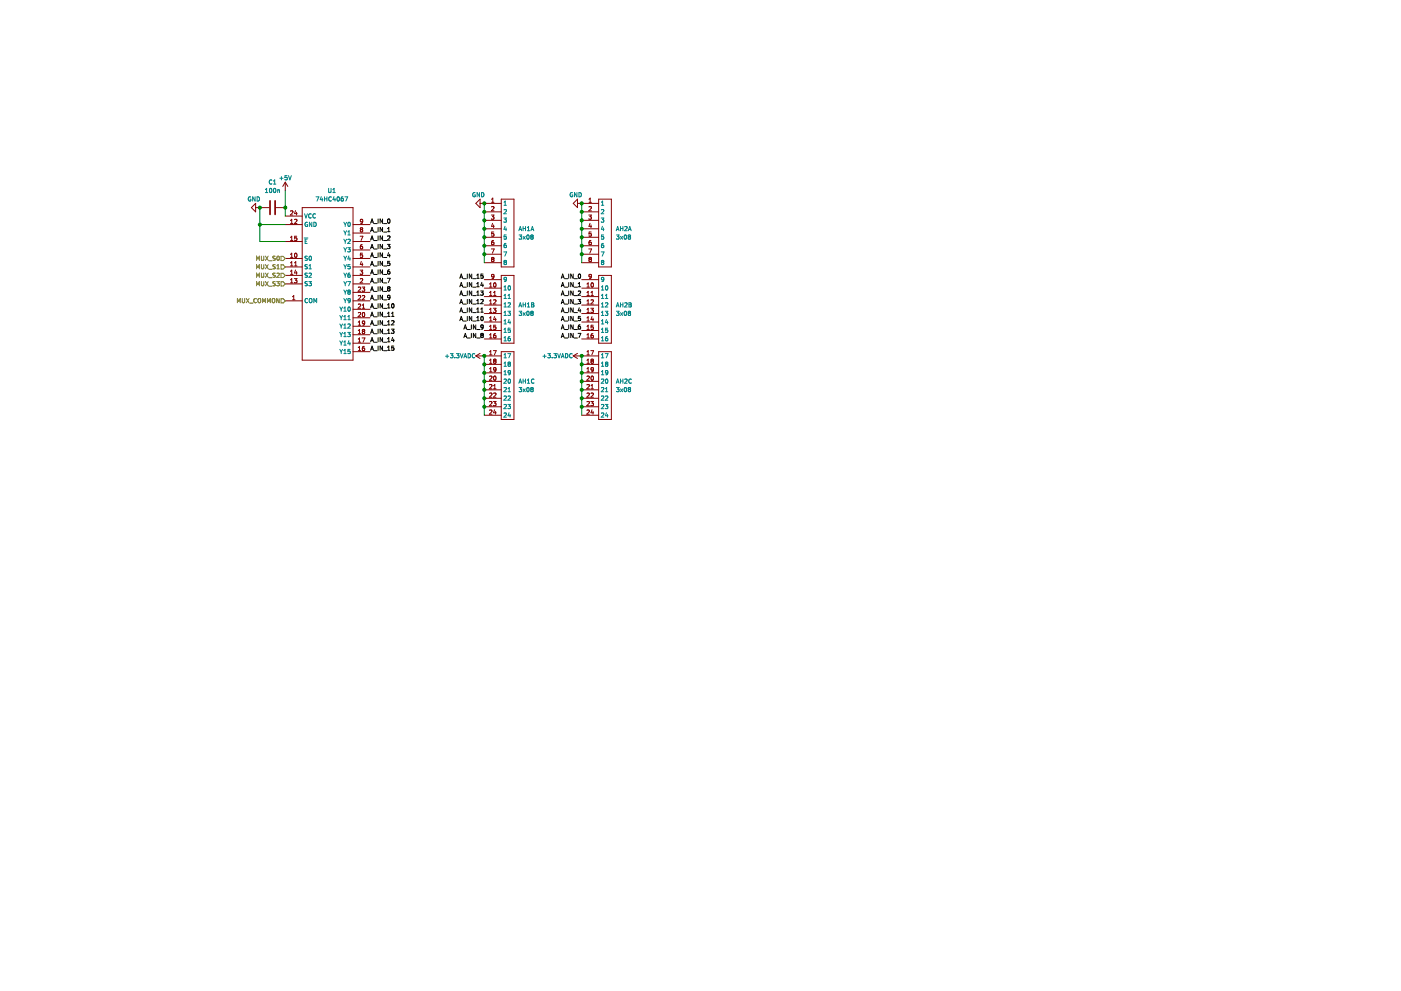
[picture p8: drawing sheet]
<svg xmlns="http://www.w3.org/2000/svg" width="420mm" height="297mm" viewBox="0 0 420 297" stroke-linecap="round" stroke-linejoin="round" font-family="sans-serif">
<path d="M.5 0h419.7v297h-419.7z" fill-rule="evenodd" fill="#fff" stroke="#fff" stroke-width=".3"/>
<g fill="none" stroke="#840000" stroke-width=".3">
<path d="M85.6 54.6l-.8 1.3M85.6 54.6v2.6M85.6 54.6l.7 1.3M147.4 59.7l.4-.3v1.2M150.3 59.7h3.8v20.3h-3.8zM176.6 59.7l.4-.3v1.2M179.5 59.7h3.8v20.3h-3.8zM76.7 62.2h4M76.7 61v2.5l-1.3-1.3zM82.8 62.2h2.8M85.6 77.5h5M85.6 67.3h5"/>
<path d="M85.6 72.4h5M85.6 64.8h5M87.1 63.3l.5-.1 .3 .4-.8 .9h.8M87.1 77.2h.8M87.1 66.1l.4-.4v1.3M87.1 71.2l.4-.4v1.3M87.1 76.3l.4-.4v1.3M87.1 78.8l.4-.4v1.3M87.1 79.7h.8M87.1 67h.8M87.1 72.1h.8M88.3 65.8l.5-.1 .3 .4-.8 .9h.8"/>
<path d="M88.3 79.7h.8M88.3 78.8l.4-.4v1.3M88.5 76l.1-.1a.62 .62 0 0 1 .5 .6 .62 .62 0 0 1-.6 .6l-.2-.4zM88.6 63.1l-.3 .9h.8M88.9 63.6v.9M89 70.8h-.6l-.1 .6h.6l.1 .6h-.7M90.6 62.2h15.3v45.8h-15.3zM105.9 77.5h5.1M105.9 67.3h5.1M105.9 72.4h5.1M105.9 74.9h5.1M105.9 69.9h5.1"/>
<path d="M108 70.8h.8l-.5 1.3M108.3 68.8l-.2-.2 .2-.3 .5 .2-.3 .3M108.3 68.8l-.2 .3 .2 .4 .5-.2-.3-.5M108.3 68.8h.2M108.4 78.4l-.3 .9h.7M108.7 78.9v.8M108.7 73.3l-.6 .3v.8l.2 .2 .4-.1v-.6l-.4-.1-.2 .3M108.7 75.9h-.6v.6l.6-.1v.6h-.6M108.8 66.3l-.3 .2h-.3l-.1-.7 .4-.1 .3 .3-.1 .7-.5 .3M142.7 61l1.3-1.3v2.5zM144 61h6.3M145.2 63.5h5.1"/>
<path d="M145.2 66h5.1M145.2 68.6h5.1M145.2 71.1h5.1M145.2 73.7h5.1M145.2 76.2h5.1M145.2 78.7h5.1M147.4 64.5h.7l-.4 .4 .4 .2v.5h-.7M147.4 74.6h.8l-.5 1.3M147.4 62l.5-.1 .2 .4-.7 .9h.7M147.4 60.6h.7M147.7 77.7l-.3-.2 .3-.3 .4 .2-.2 .3M147.7 77.7l-.3 .2 .3 .5 .4-.2-.2-.5"/>
<path d="M147.7 77.7h.2M147.7 66.9l-.3 .9h.8M148 72.1l-.5 .3-.1 .7 .3 .2 .4-.1-.1-.6h-.3l-.3 .2M148 67.4v.9M148.1 69.5h-.6l-.1 .6h.6l.1 .6h-.7M171.9 61l1.3-1.3v2.5zM173.2 61h6.3M174.5 63.5h5M174.5 66h5M174.5 68.6h5M174.5 71.1h5M174.5 73.7h5"/>
<path d="M174.5 76.2h5M174.5 78.7h5M176.6 64.5h.8l-.5 .4 .4 .2v.5h-.7M176.6 74.6h.8l-.5 1.3M176.6 62l.5-.1 .3 .4-.8 .9h.8M176.6 60.6h.8M176.9 77.7l-.3-.2 .3-.3 .5 .2-.3 .3M176.9 77.7h.2M176.9 77.7l-.3 .2 .3 .5 .5-.2-.3-.5M176.9 66.9l-.3 .9h.8M177.2 67.4v.9M177.2 72.1l-.5 .3-.1 .7 .3 .2 .4-.1-.1-.6h-.3l-.3 .2"/>
<path d="M177.3 69.5h-.6l-.1 .6h.6l.1 .6h-.7M85.6 90.2h5M85.6 80h5M85.6 85.1h5M85.6 82.6h5M87.1 81.3l.4-.3v1.2M87.1 83.9l.4-.4v1.3M87.1 84.8h.8M87.1 82.2h.8M87.7 89.9h.8M87.7 89l.4-.4v1.3M88.3 83.5h.8l-.5 .5 .4 .1v.6h-.7"/>
<path d="M88.6 80.9l-.3 .9h.8M88.9 81.4v.8M105.9 90.2h5.1M105.9 80h5.1M105.9 85.1h5.1M105.9 82.6h5.1M105.9 97.8h5.1M105.9 95.3h5.1M105.9 92.7h5.1M105.9 87.6h5.1M107.4 86.2l.5-.2 .3 .4-.8 .9h.8M107.4 88.7l.5-.1 .3 .4-.8 .9h.8"/>
<path d="M107.4 96.6l.4-.4v1.3M107.4 99.1l.4-.4v1.3M107.4 97.5h.8M107.4 93.8l.5-.1 .3 .3-.8 .9h.8M107.4 91.2l.5-.1 .3 .4-.8 .9h.8M108 81h.8l-.4 .5 .3 .1v.5h-.7M108.1 83.6l.4-.1 .3 .4-.8 .9h.8M108.6 86h.8l-.4 .5 .3 .2v.5h-.7M108.7 88.7l.4-.1 .3 .4-.8 .9h.8M108.7 92.4h.7M108.7 91.5l.3-.4v1.3M108.8 93.8l.2-.1a.62 .62 0 0 1 .4 .6 .62 .62 0 0 1-.6 .6l-.1-.4z"/>
<path d="M108.9 99.3l-.2-.2 .2-.4 .5 .3-.3 .3M108.9 99.3l-.2 .2 .2 .5 .5-.2-.3-.5M108.9 99.3h.2M109.1 97.4l-.3 .1M109.2 97.4h-.1M109.4 96.8l-.3 .2-.3-.1-.1-.6 .4-.1 .3 .3-.2 .9M145.2 86.4h5.1M145.2 88.9h5.1M145.2 91.4h5.1M145.2 94h5.1M145.2 96.5h5.1M145.2 99.1h5.1"/>
<path d="M145.2 83.8h5.1M146.8 98.7h.7M146.8 96.2h.7M146.8 93.7h.7M146.8 91.1h.7M146.8 88.6h.7M146.8 86h.7M146.8 85.1l.4-.3v1.2M146.8 87.7l.4-.4v1.3M146.8 90.2l.4-.3v1.2M146.8 92.8l.4-.4v1.3M146.8 95.3l.4-.4v1.3"/>
<path d="M146.8 97.8l.4-.3v1.2M148 92.4h.8l-.5 .5 .4 .1v.5h-.7M148 90l.5-.1 .3 .3-.8 .9h.8M148 88.6h.8M148 87.7l.4-.4v1.3M148.1 84.9l.1-.1a.55 .55 0 0 1 .6 .6 .55 .55 0 0 1-.7 .5zM148.1 82.8l-.2 .2h-.4v-.6l.4-.2 .2 .3v.7l-.6 .3M148.3 94.9l-.3 .9h.8M148.6 84.8v.1M148.6 95.4v.8M148.7 97.5h-.6l-.1 .6 .6-.1 .1 .6h-.7M150.3 82.6h3.8v20.3h-3.8z"/>
<path d="M174.5 86.4h5M174.5 88.9h5M174.5 91.4h5M174.5 94h5M174.5 96.5h5M174.5 99.1h5M174.5 83.8h5M176 85.1l.4-.3v1.2M176 87.7l.4-.4v1.3M176 90.2l.4-.3v1.2M176 92.8l.4-.4v1.3M176 95.3l.4-.4v1.3"/>
<path d="M176 97.8l.4-.3v1.2M176 98.7h.8M176 96.2h.8M176 93.7h.8M176 91.1h.8M176 88.6h.8M176 86h.8M177.2 92.4h.8l-.5 .5 .4 .1v.5h-.7M177.2 90l.5-.1 .3 .3-.8 .9h.8M177.2 87.7l.4-.4v1.3M177.2 88.6h.8M177.4 84.9l.1-.1a.62 .62 0 0 1 .5 .6 .62 .62 0 0 1-.6 .6l-.2-.4z"/>
<path d="M177.4 82.8l-.3 .2h-.3l-.1-.6 .4-.2 .3 .3-.1 .7-.5 .3M177.4 84.8v.1M177.5 94.9l-.3 .9h.8M177.8 95.4v.8M177.9 97.5h-.6l-.1 .6 .6-.1 .1 .6h-.7M179.5 82.6h3.8v20.3h-3.8zM105.9 105.4h5.1M105.9 102.9h5.1M105.9 100.3h5.1M107.4 105.1h.8M107.4 101.7l.4-.4v1.3M107.4 104.2l.4-.4v1.3"/>
<path d="M107.4 102.6h.8M107.4 100h.8M108.6 101.3h.8l-.5 1.3M108.8 103.9l-.1 1 .2 .2 .4-.1v-.6l-.4-.1-.2 .3M108.9 103.9h-.1M109.3 103.8l-.4 .1M142.7 106.7h7.6M142.7 106.7l1.3 .7M144 105.9l-1.3 .8M145.2 109.2h5.1M145.2 111.8h5.1M145.2 114.3h5.1"/>
<path d="M145.2 116.8h5.1M145.2 119.4h5.1M145.2 101.6h5.1M146.8 106.4h.7M146.8 108.9h.7M146.8 111.4h.7M146.8 112.8l.5-.1 .2 .4-.7 .9h.7M146.8 115.4l.5-.1 .2 .3-.7 .9h.7M146.8 117.9l.5-.1 .2 .4-.7 .9h.7M146.8 101.3h.7M146.8 100.4l.4-.4v1.3M146.8 105.5l.4-.4v1.3"/>
<path d="M146.8 108l.4-.4v1.3M146.8 110.5l.4-.3v1.2M148 105.1h.8l-.5 1.3M148 116.5h.8M148 117.9l.5-.1 .3 .4-.8 .9h.8M148 115.6l.4-.3v1.2M148.1 112.8l.2-.1a.62 .62 0 0 1 .5 .7 .62 .62 0 0 1-.6 .5l-.2-.4zM148.3 108.2l-.3 .2 .3 .5 .5-.2-.3-.5M148.3 108.2l-.3-.3 .3-.3 .5 .3-.3 .3M148.3 108.2h.2M148.6 100l-.5 .3-.1 .7 .3 .3 .4-.1-.1-.6-.3-.1-.3 .2M148.8 110.7l-.3 .3-.4-.1v-.6l.4-.1 .3 .2-.1 .7-.6 .3"/>
<path d="M150.3 105.4h3.8v20.3h-3.8zM171.9 106.7h7.6M171.9 106.7l1.3 .7M173.2 105.9l-1.3 .8M174.5 109.2h5M174.5 111.8h5M174.5 114.3h5M174.5 116.8h5M174.5 119.4h5M174.5 101.6h5M176 106.4h.8M176 100.4l.4-.4v1.3"/>
<path d="M176 105.5l.4-.4v1.3M176 108l.4-.4v1.3M176 110.5l.4-.3v1.2M176 108.9h.8M176 111.4h.8M176 112.8l.5-.1 .3 .4-.8 .9h.8M176 115.4l.5-.1 .3 .3-.8 .9h.8M176 117.9l.5-.1 .3 .4-.8 .9h.8M176 101.3h.8M177.2 105.1h.8l-.5 1.3M177.2 117.9l.5-.1 .3 .4-.8 .9h.8M177.2 116.5h.8"/>
<path d="M177.2 115.6l.4-.3v1.2M177.4 112.8l.1-.1a.62 .62 0 0 1 .5 .7 .62 .62 0 0 1-.6 .5l-.2-.4zM177.5 108.2l-.3 .2 .3 .5 .5-.2-.3-.5M177.5 108.2l-.3-.3 .3-.3 .5 .3-.3 .3M177.5 108.2h.2M177.8 100l-.5 .3-.1 .7 .3 .3 .4-.1-.1-.6-.3-.1-.3 .2M178 110.7l-.3 .3-.3-.1-.1-.6 .4-.1 .3 .2-.1 .7-.5 .3M179.5 105.4h3.8v20.3h-3.8zM145.2 121.9h5.1M145.2 124.5h5.1M146.8 120.5l.5-.2 .2 .4-.7 .9h.7M146.8 123l.5-.1 .2 .3-.7 .9h.7"/>
<path d="M148 120.3h.8l-.5 .5 .4 .1v.6h-.7M148.3 122.8l-.3 .9h.8M148.6 123.3v.8M174.5 121.9h5M174.5 124.5h5M176 120.5l.5-.2 .3 .4-.8 .9h.8M176 123l.5-.1 .3 .3-.8 .9h.8M177.2 120.3h.8l-.5 .5 .4 .1v.6h-.7M177.5 122.8l-.3 .9h.8M177.8 123.3v.8"/>
</g>
<g fill="none" stroke="#008484" stroke-width=".3">
<path d="M75.2 59.1a.58 .58 0 0 0-.8 .5 .58 .58 0 0 0 .8 .5v-.4h-.2M76.5 59v1.3l-.7-1.3v1.3M77.1 59a.64 .64 0 0 1 .7 .6 .64 .64 0 0 1-.7 .7zM79.6 57.7h.7M79.6 56.8l.4-.3v1.2M80.9 56.6l.2-.1a.62 .62 0 0 1 .5 .6 .62 .62 0 0 1-.6 .6l-.2-.5zM81.5 54a.56 .56 0 0 0-.8 .6 .56 .56 0 0 0 .8 .5M82 55.2h.7M82 54.3l.4-.4v1.3M82.1 56.6l.2-.1a.62 .62 0 0 1 .5 .6 .62 .62 0 0 1-.6 .6l-.2-.5zM83.3 57l.5-.1v.8M83.3 56.9v.8"/>
<path d="M83.9 53.4h1M84.4 52.9v1M85.4 53.8l.6 .1M86.1 52.6h-.6l-.1 .7 .6-.1 .1 .6M86.1 53.8l-.1 .1M86.5 52.6l.4 1.3 .5-1.3M94.8 59h.8l-.5 1.3M96.3 58.9l-.3 .9h.8M96.7 59.4v.9M97.3 59v1.3M97.3 59.6h.7M98 59v1.3"/>
<path d="M98.6 56.5v1l.2 .2 .5-.2v-1M99.3 59.1a.58 .58 0 0 0-.7 .5 .58 .58 0 0 0 .8 .5M99.3 59.1h.1M99.8 57.7h.8M99.8 56.8l.4-.3v1.2M100.2 58.9l-.3 .9h.7M100.5 59.4v.9M101.2 59.1l.2-.1a.62 .62 0 0 1 .4 .7 .62 .62 0 0 1-.6 .5l-.1-.4zM101.2 59.1h.1M102.5 59.1l-.2 .9 .2 .3 .4-.2v-.6h-.4l-.2 .2M102.5 59.1h.1M102.9 59l-.4 .1"/>
<path d="M103.4 59h.9l-.6 1.3M142.5 57.8a.58 .58 0 0 0-.8 .6 .58 .58 0 0 0 .8 .5v-.4h-.2M143.8 57.7v1.3l-.7-1.3v1.3M144.4 57.7a.64 .64 0 0 1 .7 .7 .64 .64 0 0 1-.7 .6zM171.7 57.8a.58 .58 0 0 0-.7 .6 .58 .58 0 0 0 .8 .5v-.4h-.3M173 57.7v1.3l-.7-1.3v1.3M173.6 57.7a.64 .64 0 0 1 .8 .7 .64 .64 0 0 1-.8 .6zM91.2 71.3h1.2M91.3 64.1l.5 1.2 .4-1.2M91.5 72.3h.4M92.1 71.7h-.6v1.3h.6M92.2 76.8l-.7 .1a.53 .53 0 0 0 .6 .7v.4h-.6"/>
<path d="M92.2 66.7a.58 .58 0 0 0-.8 .6 .58 .58 0 0 0 .8 .5v-.5h-.2M92.2 79.4h-.7a.53 .53 0 0 0 .6 .7v.4h-.6M92.7 79.7l.3-.4v1.3M92.8 76.9l.2-.1a.62 .62 0 0 1 .4 .6 .62 .62 0 0 1-.6 .6l-.1-.4zM93.3 64.2a.56 .56 0 0 0-.8 .5 .56 .56 0 0 0 .8 .5M93.5 66.6v1.3l-.7-1.3v1.3M94.1 66.6a.64 .64 0 0 1 .8 .7 .64 .64 0 0 1-.8 .6zM94.6 64.2a.56 .56 0 0 0-.8 .5 .56 .56 0 0 0 .8 .5M103.1 79.3l.4 .7M103.1 76.8l.4 .6M103.1 74.2l.4 .7M103.1 71.7l.4 .7"/>
<path d="M103.1 69.2l.4 .6M103.1 66.6l.4 .7M103.5 67.3v.6M103.5 69.8v.6M103.5 72.4v.6M103.5 74.9v.6M103.5 77.4v.6M103.5 80v.6M104 79.3l-.5 .7M104 76.8l-.5 .6M104 74.2l-.5 .7M104 71.7l-.5 .7"/>
<path d="M104 69.2l-.5 .6M104 66.6l-.5 .7M104.3 74.2h.7l-.4 .5 .4 .1v.6h-.7M104.3 71.8l.5-.1 .2 .4-.7 .9h.7M104.3 69.5l.4-.3v1.2M104.3 70.4h.7M104.4 66.7l.2-.1a.62 .62 0 0 1 .5 .7 .62 .62 0 0 1-.6 .5l-.2-.4zM104.6 76.7l-.3 .9h.8M104.9 77.2v.8M105 79.3h-.6l-.1 .6h.6l.1 .6h-.7M151.1 65.3h.8l-.4 .5 .3 .2v.5h-.7M151.1 75.5h.8l-.5 1.3"/>
<path d="M151.2 62.9l.4-.1 .3 .4-.8 .9h.8M151.2 60.6l.3-.3v1.2M151.2 61.5h.7M151.4 78.6l-.2-.3 .2-.3 .5 .3-.3 .3M151.4 78.6l-.2 .2 .2 .5 .5-.2-.3-.5M151.4 78.6h.2M151.5 67.8l-.3 .9h.7M151.8 73l-.6 .3v.7l.2 .2 .4-.1v-.6h-.4l-.2 .2M151.8 68.3v.9M151.8 70.4h-.6v.6h.6v.6h-.6M155.6 69.2l.4-1.3 .5 1.3M155.7 70.4h.8l-.5 .5 .4 .1v.6h-.7"/>
<path d="M155.7 68.8h.6M156.9 67.9v1.3M156.9 68.5h.7M156.9 70.8l.6 .9M157.5 70.8l-.6 .9M157.6 67.9v1.3M158.1 70.5l.2-.1a.62 .62 0 0 1 .4 .7 .62 .62 0 0 1-.6 .5l-.1-.4zM158.1 71.6h.1M158.1 68.2l.4-.3v1.3M158.1 69.2h.8M159.2 70.7l.2-.3 .5 .3M159.2 70.7h.1"/>
<path d="M159.2 70.7l.2 .3M159.2 69.2l.5-1.3 .4 1.3M159.4 68.8h.6M159.4 71l-.2 .2 .2 .5 .5-.2-.2-.5M159.4 71h.3M159.9 70.7h.1M159.9 70.7l-.2 .3M180.3 65.3h.8l-.4 .5 .3 .2v.5h-.7M180.3 75.5h.8l-.5 1.3M180.4 60.6l.3-.3v1.2M180.4 73.7l.2-.2h.4v.6M180.4 61.5h.7"/>
<path d="M180.4 71.6h.1M180.4 71.6h.6M180.4 62.9h.6M180.4 71h.6M180.4 62.9h.1M180.4 71h.1M180.6 78.6l-.2 .2 .2 .5 .5-.2-.3-.5M180.6 78.6h.2M180.7 67.8l-.3 .9h.7M181 73h-.4l-.2 .5v.6l.6 .1M181 62.9h.1M181 68.3v.9"/>
<path d="M181 71h.1M181 78.5l-.2 .1M181 62.9v.5l-.7 .7h.8M181 71v.6M181 78.5v-.3l-.4-.2-.2 .3 .2 .3M181 70.4h-.6v.6M181 71.6h.1M181 74.1v.1M181 78.5h.1M184.8 69.2l.4-1.3 .5 1.3M184.9 70.4h.8l-.5 .5 .4 .1v.6h-.7M184.9 68.8h.6"/>
<path d="M186.1 67.9v1.3M186.1 68.5h.7M186.1 70.8l.7 .9M186.8 70.8l-.7 .9M186.8 67.9v1.3M187.3 70.5l.2-.1a.62 .62 0 0 1 .4 .7 .62 .62 0 0 1-.5 .5l-.2-.4zM187.4 68l.4-.1 .3 .3-.8 1h.8M188.4 70.7h.1M188.4 70.7l.2-.3 .5 .3M188.4 70.7l.2 .3M188.4 69.2l.5-1.3 .4 1.3M188.6 68.8h.6"/>
<path d="M188.6 71l-.2 .2 .2 .5 .5-.2-.2-.5M188.6 71h.3M189.1 70.7h.1M189.1 70.7l-.2 .3M91.5 82a.53 .53 0 0 0 .6 .6v.5h-.6M91.6 81.9l-.1 .1M91.6 81.9h.6M92.2 84.5h-.7a.53 .53 0 0 0 .6 .7v.4h-.6M92.2 89.6a.56 .56 0 0 0-.7 .5 .56 .56 0 0 0 .7 .5M92.6 84.4h.8l-.4 .5 .3 .1v.5h-.7M92.7 82l.5-.1 .2 .3-.8 .9h.8M92.7 80.6h.7"/>
<path d="M92.8 89.7l.2-.2 .5 .2-.1 1-.6-.1zM94.1 90.7v-1.2l.4 .9 .5-.9v1.2M101.9 99.6l.4 .7M101.9 97.1l.4 .7M101.9 94.6l.4 .6M101.9 92l.4 .7M102.3 92.7v.6M102.3 95.2v.6M102.3 97.8v.6M102.7 99.6l-.4 .7M102.7 97.1l-.4 .7M102.7 94.6l-.4 .6"/>
<path d="M102.7 92l-.4 .7M103.1 92.4l.4-.4v1.3M103.1 94.9l.4-.3v1.2M103.1 97.5l.4-.4v1.3M103.1 98.4h.7M103.1 84.4l.4 .7M103.1 95.8h.7M103.1 93.3h.7M103.1 89.5l.4 .6M103.1 86.9l.4 .7M103.1 81.9l.4 .6M103.5 82.5v.6"/>
<path d="M103.5 85.1v.6M103.5 87.6v.6M103.5 90.1v.6M104 84.4l-.5 .7M104 89.5l-.5 .6M104 86.9l-.5 .7M104 81.9l-.5 .6M104.3 84.4h.8l-.5 1.3M104.3 99.6h.7l-.4 .5 .4 .1v.6h-.7M104.3 97.2l.5-.1 .2 .4-.7 .9h.7M104.3 95.8h.7M104.3 94.9l.4-.3v1.2"/>
<path d="M104.4 92.1l.2-.1a.62 .62 0 0 1 .5 .7 .62 .62 0 0 1-.6 .5l-.2-.4zM104.6 87.5l-.3-.3 .3-.3 .4 .3-.2 .3M104.6 87.5l-.3 .2 .3 .5 .4-.2-.2-.5M104.6 87.5h.2M104.9 81.9l-.5 .3-.1 .7 .3 .2 .4-.1-.1-.6-.3-.1-.3 .3M104.9 93.2h.1M105 90l-.2 .3-.4-.1v-.6l.4-.1 .2 .2v.7l-.6 .3M151.2 89.5h.7M151.2 99.6h.7M151.2 97.1h.7M151.2 92h.7M151.2 86.9h.7"/>
<path d="M151.2 86l.3-.3v1.2M151.2 88.6l.3-.4v1.3M151.2 91.1l.3-.4v1.3M151.2 93.6l.3-.3v1.3M151.2 96.2l.3-.4v1.3M151.2 98.7l.3-.3v1.2M151.2 94.6h.7M151.9 83.7l-.3 .2h-.3l-.1-.7 .4-.1 .3 .3-.1 .7-.5 .3M152.3 93.3h.8l-.4 .5 .3 .1v.5h-.7M152.4 90.9l.4-.2 .3 .4-.8 .9h.8M152.4 89.5h.7M152.4 88.6l.3-.4v1.3"/>
<path d="M152.5 85.8l.2-.1a.62 .62 0 0 1 .4 .6 .62 .62 0 0 1-.6 .6l-.1-.4zM152.7 95.8l-.3 .9h.7M153 96.3v.8M153 98.4h-.6v.6l.6-.1v.6h-.6M155.6 92l.4-1.3 .5 1.3M155.7 93.3h.8l-.5 .5 .4 .1v.5h-.7M155.7 91.7h.6M156.9 90.7v1.3M156.9 91.4h.7M156.9 93.7l.6 .9M157.5 93.7l-.6 .9M157.6 90.7v1.3"/>
<path d="M158.1 93.4l.2-.1a.68 .68 0 0 1 .4 .6 .68 .68 0 0 1-.4 .7l-.3-.5zM158.1 94.4v.1M158.1 92h.8M158.1 91.1l.4-.4v1.3M159.4 90.7l.7 .3-.3 .4 .3 .4-.2 .2h-.5zM159.4 93.8l-.2-.2 .2-.3 .5 .2-.2 .3M159.4 93.8l-.2 .3 .2 .5 .5-.3-.2-.5M159.4 91.4h.4M159.4 93.8h.3M180.4 86l.3-.3v1.2M180.4 88.6l.3-.4v1.3M180.4 91.1l.3-.4v1.3"/>
<path d="M180.4 93.6l.3-.3v1.3M180.4 96.2l.3-.4v1.3M180.4 98.7l.3-.3v1.2M180.4 89.5h.7M180.4 99.6h.7M180.4 97.1h.7M180.4 92h.7M180.4 86.9h.7M180.4 94.6h.7M181 83.2l-.4-.1-.2 .3 .1 .5h.5M181 83.2h.1M181 83.2v.9l-.5 .3"/>
<path d="M181 83.8v.1M181.1 83.7l-.1 .1M181.5 93.3h.8l-.4 .5 .3 .1v.5h-.7M181.6 90.9l.5-.2 .2 .4-.8 .9h.8M181.6 88.6l.3-.4v1.3M181.6 89.5h.7M181.7 85.8l.2-.1a.62 .62 0 0 1 .4 .6 .62 .62 0 0 1-.5 .6l-.2-.4zM181.9 95.8l-.3 .9h.8M182.2 96.3v.8M182.2 98.4h-.6v.6l.6-.1v.6h-.6M184.8 92l.4-1.3 .5 1.3M184.9 93.3h.8l-.5 .5 .4 .1v.5h-.7"/>
<path d="M184.9 91.7h.6M186.1 90.7v1.3M186.1 91.4h.7M186.1 93.7l.7 .9M186.8 93.7l-.7 .9M186.8 90.7v1.3M187.3 93.4l.2-.1a.62 .62 0 0 1 .4 .6 .62 .62 0 0 1-.5 .6l-.2-.4zM187.4 90.9l.4-.2 .3 .4-.8 .9h.8M188.6 93.8l-.2-.2 .2-.3 .5 .2-.2 .3M188.6 93.8l-.2 .3 .2 .5 .5-.3-.2-.5M188.6 90.7l.7 .3-.3 .4 .4 .4-.3 .2h-.5zM188.6 91.4h.4"/>
<path d="M188.6 93.8h.3M101.9 104.7l.4 .7M101.9 102.2l.4 .6M102.3 100.3v.6M102.3 102.8v.6M102.3 105.4v.6M102.7 104.7l-.4 .7M102.7 102.2l-.4 .6M103.1 106h.7M103.1 100l.4-.4v1.3M103.1 102.5l.4-.3v1.2M103.1 105.1l.4-.4v1.3"/>
<path d="M103.1 103.4h.7M103.1 100.9h.7M104.6 102.1l-.3 .9h.8M104.9 102.6v.8M105 104.7h-.6l-.1 .6h.6l.1 .6h-.7M133.6 106.8h1M134.1 106.3v1M135.1 106h.8l-.5 .5 .4 .1v.5h-.7M136.4 107.1v.2M136.9 106h.8l-.5 .5 .4 .1v.5h-.7M138 106l.5 1.3 .4-1.3M139.1 107.3l.4-1.3 .5 1.3"/>
<path d="M139.2 106.9h.6M140.4 106a.64 .64 0 0 1 .7 .6 .64 .64 0 0 1-.7 .7zM142.4 106.1a.56 .56 0 0 0-.8 .5 .56 .56 0 0 0 .8 .5M151.2 118.8l.4-.1 .3 .4-.8 .9h.8M151.2 107.3h.7M151.2 109.8h.7M151.2 112.3h.7M151.2 113.7l.4-.1 .3 .4-.8 .9h.8M151.2 116.3l.4-.2 .3 .4-.8 .9h.8M151.2 101.3l.3-.4v1.3M151.2 106.4l.3-.4v1.3M151.2 108.9l.3-.4v1.3"/>
<path d="M151.2 111.4l.3-.3v1.2M151.2 102.2h.7M152.3 106h.8l-.5 1.3M152.4 117.4h.7M152.4 118.8l.4-.1 .3 .4-.8 .9h.8M152.4 116.5l.3-.4v1.3M152.5 113.7l.2-.1a.62 .62 0 0 1 .4 .7 .62 .62 0 0 1-.6 .5l-.1-.4zM152.5 101l-.1 .9 .2 .3 .4-.1v-.6l-.4-.1-.2 .2M152.6 109.1l-.2 .2 .2 .5 .5-.2-.3-.5M152.6 109.1l-.2-.3 .2-.3 .5 .3-.3 .3M152.6 109.1h.2M152.6 101h-.1"/>
<path d="M153 100.9l-.4 .1M153.1 111.6l-.3 .3-.3-.1-.1-.6 .4-.1 .3 .2-.1 .7-.5 .3M155.6 114.9l.4-1.3 .5 1.3M155.7 116.1h.8l-.5 .5 .4 .2v.5h-.7M155.7 114.5h.6M156.9 114.2h.7M156.9 113.6v1.3M156.9 116.6l.6 .8M157.5 116.6l-.6 .8M157.6 113.6v1.3M158.1 116.3l.2-.2a.62 .62 0 0 1 .4 .7 .62 .62 0 0 1-.6 .6l-.1-.5zM158.1 114.9h.8"/>
<path d="M158.1 114l.4-.4v1.3M159.4 116.7l-.2 .2 .2 .5 .5-.2-.2-.5M159.4 116.7l-.2-.3 .2-.3 .5 .3-.2 .3M159.4 116.7h.3M160.1 113.7a.56 .56 0 0 0-.8 .5 .56 .56 0 0 0 .8 .6M162.8 106.8h1M163.3 106.3v1M164.3 106h.8l-.5 .5 .4 .1v.5h-.7M165.6 107.1v.2M166.1 106h.8l-.4 .5 .3 .1v.5h-.7M167.2 106l.5 1.3 .4-1.3M168.3 107.3l.5-1.3 .4 1.3"/>
<path d="M168.4 106.9h.7M169.6 106a.64 .64 0 0 1 .7 .6 .64 .64 0 0 1-.7 .7zM171.6 106.1a.56 .56 0 0 0-.8 .5 .56 .56 0 0 0 .8 .5M180.4 107.3h.7M180.4 101.3l.3-.4v1.3M180.4 106.4l.3-.4v1.3M180.4 108.9l.3-.4v1.3M180.4 111.4l.3-.3v1.2M180.4 109.8h.7M180.4 112.3h.7M180.4 113.7l.4-.1 .3 .4-.8 .9h.8M180.4 116.3l.4-.2 .3 .4-.8 .9h.8"/>
<path d="M180.4 118.8l.4-.1 .3 .4-.8 .9h.8M180.4 102.2h.7M181.5 106h.9l-.6 1.3M181.6 118.8l.5-.1 .2 .4-.8 .9h.8M181.6 117.4h.7M181.6 116.5l.3-.4v1.3M181.7 113.7l.2-.1a.62 .62 0 0 1 .4 .7 .62 .62 0 0 1-.5 .5l-.2-.4zM181.7 109.1l-.1 .1M181.8 109.1l-.2-.3 .2-.3 .5 .3-.2 .3M181.8 109.1h.3M181.8 109.1h-.1M182.1 109.1l.2 .2-.2 .5-.5-.1v-.5"/>
<path d="M182.2 100.9l-.6 .3v.7l.2 .3 .4-.1v-.6l-.4-.1-.2 .2M182.3 111.6l-.2 .3-.4-.1-.1-.6 .5-.1 .2 .2-.1 .7-.5 .3M184.8 114.9l.4-1.3 .5 1.3M184.9 116.1h.8l-.5 .5 .4 .2v.5h-.7M184.9 114.5h.6M186.1 113.6v1.3M186.1 114.2h.7M186.1 116.6l.7 .8M186.8 116.6l-.7 .8M186.8 113.6v1.3M187.3 116.3l.2-.2a.62 .62 0 0 1 .4 .7 .62 .62 0 0 1-.5 .6l-.2-.5zM187.4 113.7l.4-.1 .3 .4-.8 .9h.8"/>
<path d="M188.6 116.7l-.2-.3 .2-.3 .5 .3-.2 .3M188.6 116.7l-.2 .2 .2 .5 .5-.2-.2-.5M188.6 116.7h.3M189.4 113.7a.56 .56 0 0 0-.8 .5 .56 .56 0 0 0 .8 .6M151.2 121.3l.4-.1 .3 .4-.8 .9h.8M151.2 123.9l.4-.1 .3 .3-.8 .9h.8M152.3 121.2h.8l-.4 .5 .3 .1v.6h-.7M152.7 123.7l-.3 .9h.7M153 124.2v.8M180.4 121.3l.4-.1 .3 .4-.8 .9h.8M180.4 123.8v.1M180.4 123.8h.6"/>
<path d="M181 123.8v.1M181 123.9v.4l-.7 .7h.8M181.5 121.2h.8l-.4 .5 .3 .1v.6h-.7M181.9 123.7l-.3 .9h.8M182.2 124.2v.8"/>
</g>
<path d="M81 60.2v4.1M82.5 60.2v4.1" fill="none" stroke="#840000" stroke-width=".51"/>
<g fill="none" stroke="#848400" stroke-width=".3">
<path d="M76.9 78v-1.2l.5 .9 .4-.9v1.2M78.4 76.8v1l.2 .2 .5-.2v-1M78.4 79.3v1l.2 .3 .5-.3v-1M79.6 79.3l.8 1.3M79.6 76.8l.8 1.2M80.4 79.3l-.8 1.3M80.4 76.8l-.8 1.2M80.6 78.2h1M82.6 76.8l-.7 .1a.53 .53 0 0 0 .6 .7l-.1 .4h-.6M82.6 79.4l-.5-.1-.3 .3 .2 .3 .4 .1M83 79.7l.4-.4v1.3M83.2 76.9l.1-.1a.62 .62 0 0 1 .5 .6 .62 .62 0 0 1-.6 .6l-.2-.4z"/>
<path d="M84.3 79.4h.6l.7 .6-.7 .6h-.6zM84.3 76.8h.6l.7 .7-.7 .6h-.6zM71.2 90.7v-1.2l.4 .9 .4-.9v1.2M72.6 89.5v1l.3 .2 .5-.2v-1M73.9 89.5l.8 1.2M74.7 89.5l-.8 1.2M74.9 90.9h.9M76.9 89.6a.56 .56 0 0 0-.8 .5 .56 .56 0 0 0 .8 .5M76.9 80.6v-1.3l.5 .9 .4-.9v1.3M76.9 83.1v-1.2l.5 .9 .4-.9v1.2M76.9 85.7v-1.3l.5 .9 .4-.9v1.3M77.4 89.7l.3-.2 .4 .2-.1 1-.6-.1z"/>
<path d="M78.4 81.9v1l.2 .2 .5-.2v-1M78.4 84.4v1l.2 .3 .5-.3v-1M78.8 90.7v-1.2l.4 .9 .4-.9v1.2M79.6 84.4l.8 1.3M79.6 81.9l.8 1.2M80.2 90.7v-1.2l.4 .9 .4-.9v1.2M80.4 84.4l-.8 1.3M80.4 81.9l-.8 1.2M80.6 80.7h1M80.6 85.8h1M80.6 83.2h1M81.7 89.7l.2-.2 .5 .2-.1 1-.6-.1z"/>
<path d="M82.4 80l.1 .1M82.5 80.1l-.1 .4h-.6M82.6 81.9l-.7 .1a.53 .53 0 0 0 .6 .6l-.1 .5h-.6M82.6 84.5h-.7a.53 .53 0 0 0 .6 .7l-.1 .4h-.6M83 84.4h.8l-.5 .5 .4 .1v.5h-.7M83 80.6h.8M83.1 81.9h.4l.3 .3-.8 .9h.8M83.1 81.9l-.1 .1M83.7 89.5v1.2l-.7-1.2v1.2M84.3 81.9h.6l.7 .7-.7 .6h-.6zM84.3 84.5h.6l.7 .6-.7 .6h-.6zM84.3 89.5h.6l.7 .7-.7 .6h-.6z"/>
</g>
<g fill="none" stroke="#000" stroke-width=".3">
<path d="M111.2 69.4l.4-1.2 .4 1.2M111.2 72l.4-1.3 .4 1.3M111.2 74.5l.4-1.2 .4 1.2M111.2 77.1l.4-1.3 .4 1.3M111.2 79.6l.4-1.3 .4 1.3M111.2 66.9l.4-1.3 .4 1.3M111.3 69.1h.6M111.3 71.6h.6M111.3 74.2h.6M111.3 76.7h.6M111.3 79.2h.6M111.3 66.5h.6"/>
<path d="M112.1 69.6h1M112.1 72.1h1M112.1 74.6h1M112.1 77.2h1M112.1 79.7h1M112.1 67h1M113.4 65.6v1.3M113.4 68.2v1.2M113.4 70.7v1.3M113.4 73.3v1.2M113.4 75.8v1.3M113.4 78.3v1.3"/>
<path d="M114.7 65.6v1.3l-.7-1.3v1.3M114.7 68.2v1.2l-.7-1.2v1.2M114.7 70.7v1.3l-.7-1.3v1.3M114.7 73.3v1.2l-.7-1.2v1.2M114.7 75.8v1.3l-.7-1.3v1.3M114.7 78.3v1.3l-.7-1.3v1.3M115 69.6h1M115 72.1h1M115 74.6h1M115 77.2h1M115 79.7h1M115 67h1"/>
<path d="M116.2 73.3h.8l-.5 .4 .4 .2v.5h-.7M116.2 69.4h.8M116.2 68.5l.4-.3v1.2M116.2 70.8l.5-.1 .3 .4-.8 .9h.8M116.4 65.8l.1-.2a.62 .62 0 0 1 .5 .7 .62 .62 0 0 1-.6 .5l-.2-.4zM116.5 75.7l-.3 .9h.8M116.8 76.2v.9M116.9 78.3h-.6l-.1 .6h.6l.1 .6h-.7M111.2 92.3l.4-1.3 .4 1.3M111.2 99.9l.4-1.2 .4 1.2M111.2 97.4l.4-1.3 .4 1.3M111.2 94.8l.4-1.2 .4 1.2"/>
<path d="M111.2 87.2l.4-1.2 .4 1.2M111.2 84.7l.4-1.3 .4 1.3M111.2 89.8l.4-1.3 .4 1.3M111.2 82.1l.4-1.2 .4 1.2M111.3 91.9h.6M111.3 99.6h.6M111.3 97h.6M111.3 94.5h.6M111.3 86.9h.6M111.3 84.3h.6M111.3 89.4h.6M111.3 81.8h.6"/>
<path d="M112.1 92.4h1M112.1 97.5h1M112.1 95h1M112.1 87.3h1M112.1 84.8h1M112.1 89.9h1M112.1 82.3h1M113.4 80.9v1.2M113.4 83.4v1.3M113.4 86v1.2M113.4 88.5v1.3M113.4 91v1.3"/>
<path d="M113.4 93.6v1.2M113.4 96.1v1.3M113.4 98.7v1.2M114.7 80.9v1.2l-.7-1.2v1.2M114.7 83.4v1.3l-.7-1.3v1.3M114.7 86v1.2l-.7-1.2v1.2M114.7 88.5v1.3l-.7-1.3v1.3M114.7 91v1.3l-.7-1.3v1.3M114.7 93.6v1.2l-.7-1.2v1.2M114.7 96.1v1.3l-.7-1.3v1.3M114.7 98.7v1.2l-.7-1.2v1.2M115 92.4h1"/>
<path d="M115 97.5h1M115 95h1M115 87.3h1M115 84.8h1M115 89.9h1M115 82.3h1M116.2 83.4h.8l-.5 1.3M116.2 99.9h.8M116.2 94.8h.8M116.2 97.4h.8M116.2 86.2l.3-.2 .5 .2M116.2 91.4l.4-.4v1.3"/>
<path d="M116.2 93.9l.4-.3v1.2M116.2 96.5l.4-.4v1.3M116.2 99l.4-.3v1.2M116.2 92.3h.8M116.2 86.3l.3 .2M116.2 86.2v.1M116.5 86.5l-.3 .2 .3 .5 .5-.2-.3-.5M116.5 86.5h.2M116.8 80.9l-.5 .3-.1 .7 .3 .2 .4-.1-.1-.6h-.3l-.3 .2M117 86.2v.1M117 89l-.3 .3-.3-.1-.1-.6 .4-.1 .3 .2-.1 .8-.5 .3M117 86.3l-.3 .2"/>
<path d="M117.4 98.7h.8l-.5 .4 .4 .2v.5h-.7M117.4 94.8h.8M117.4 96.2l.5-.1 .3 .4-.8 .9h.8M117.4 93.9l.4-.3v1.2M117.6 91.2l.1-.2a.62 .62 0 0 1 .5 .7 .62 .62 0 0 1-.6 .5l-.2-.4zM137.9 88.5l.4-1.3 .5 1.3M137.9 91l.4-1.2 .5 1.2M137.9 86l.4-1.3 .5 1.3M137.9 83.4l.4-1.3 .5 1.3M137.9 96.1l.4-1.3 .5 1.3M137.9 93.6l.4-1.3 .5 1.3M138 95.8h.6"/>
<path d="M138 85.6h.6M138 93.2h.6M138 88.1h.6M138 90.7h.6M138 83h.6M138.9 96.2h.9M138.9 86.1h.9M138.9 93.7h.9M138.9 88.6h.9M138.9 91.2h.9M138.9 83.5h.9M139.1 98.7l.4-1.3 .5 1.3"/>
<path d="M139.2 98.3h.6M140.1 98.8h1M140.1 82.1v1.3M140.1 84.7v1.3M140.1 87.2v1.3M140.1 89.8v1.2M140.1 92.3v1.3M140.1 94.8v1.3M141.4 97.4v1.3M141.4 99.9v1.3M141.5 82.1v1.3l-.8-1.3v1.3M141.5 84.7v1.3l-.8-1.3v1.3"/>
<path d="M141.5 87.2v1.3l-.8-1.3v1.3M141.5 89.8v1.2l-.8-1.2v1.2M141.5 92.3v1.3l-.8-1.3v1.3M141.5 94.8v1.3l-.8-1.3v1.3M141.8 96.2h.9M141.8 86.1h.9M141.8 93.7h.9M141.8 88.6h.9M141.8 91.2h.9M141.8 83.5h.9M142.7 97.4v1.3l-.7-1.3v1.3M142.7 99.9v1.3l-.7-1.3v1.3"/>
<path d="M143 96.1h.7M143 98.8h1M143 86h.7M143 88.5h.7M143 82.5l.4-.4v1.3M143 85l.4-.3v1.3M143 87.6l.4-.4v1.3M143 90.1l.4-.3v1.2M143 92.7l.4-.4v1.3M143 95.2l.4-.4v1.3M143 91h.7M143 83.4h.7"/>
<path d="M143 93.6h.7M144.1 87.2h.8l-.4 .5 .4 .1v.6h-.8M144.2 89.9l.5-.1 .2 .3-.8 .9h.8M144.2 93.6h.7M144.2 92.7l.4-.4v1.3M144.3 95l.2-.2a.62 .62 0 0 1 .5 .7 .62 .62 0 0 1-.6 .6l-.2-.5zM144.5 84.6l-.3 .9h.8M144.8 85.1v.9M144.9 82.1h-.6l-.1 .6h.6l.1 .6h-.7M144.9 97.9l-.2 .3-.4-.1v-.6l.4-.1 .2 .2v.8l-.6 .3M168.3 96.1l.5-1.3 .4 1.3M168.3 98.7l.5-1.3 .4 1.3"/>
<path d="M168.3 86l.5-1.3 .4 1.3M168.3 93.6l.5-1.3 .4 1.3M168.3 88.5l.5-1.3 .4 1.3M168.3 91l.5-1.2 .4 1.2M168.3 83.4l.5-1.3 .4 1.3M168.4 95.8h.7M168.4 98.3h.7M168.4 85.6h.7M168.4 93.2h.7M168.4 88.1h.7M168.4 90.7h.7M168.4 83h.7"/>
<path d="M169.3 96.2h1M169.3 98.8h1M169.3 86.1h1M169.3 93.7h1M169.3 88.6h1M169.3 91.2h1M169.3 83.5h1M170.6 82.1v1.3M170.6 84.7v1.3M170.6 87.2v1.3M170.6 89.8v1.2M170.6 92.3v1.3"/>
<path d="M170.6 94.8v1.3M170.6 97.4v1.3M170.6 99.9v1.3M171.9 82.1v1.3l-.7-1.3v1.3M171.9 84.7v1.3l-.7-1.3v1.3M171.9 87.2v1.3l-.7-1.3v1.3M171.9 89.8v1.2l-.7-1.2v1.2M171.9 92.3v1.3l-.7-1.3v1.3M171.9 94.8v1.3l-.7-1.3v1.3M171.9 97.4v1.3l-.7-1.3v1.3M171.9 99.9v1.3l-.7-1.3v1.3M172.2 96.2h1"/>
<path d="M172.2 98.8h1M172.2 86.1h1M172.2 93.7h1M172.2 88.6h1M172.2 91.2h1M172.2 83.5h1M173.3 99.9h.9l-.6 1.3M173.3 89.8h.8l-.4 .4 .4 .2v.5h-.8M173.4 87.3l.5-.1 .2 .4-.8 .9h.8M173.4 86h.7M173.4 85l.4-.3v1.3M173.5 82.3l.2-.2a.62 .62 0 0 1 .5 .7 .62 .62 0 0 1-.6 .6l-.2-.5z"/>
<path d="M173.7 92.2l-.3 .9h.8M174 97.4l-.5 .3-.1 .7 .2 .3 .5-.2-.1-.6h-.4l-.2 .2M174 92.7v.9M174.1 94.8h-.6l-.1 .6h.6l.1 .6h-.7M111.2 105l.4-1.3 .4 1.3M111.2 102.5l.4-1.3 .4 1.3M111.3 104.6h.6M111.3 102.1h.6M112.1 105.1h1M112.1 100h1M112.1 102.6h1M113.4 101.2v1.3"/>
<path d="M113.4 103.7v1.3M114.7 101.2v1.3l-.7-1.3v1.3M114.7 103.7v1.3l-.7-1.3v1.3M115 105.1h1M115 100h1M115 102.6h1M116.2 101.6l.4-.4v1.3M116.2 104.1l.4-.4v1.3M116.2 105h.8M116.2 102.5h.8M117.7 101.1l-.3 .9h.8M118 101.6v.9"/>
<path d="M118.1 103.7h-.6l-.1 .6h.6l.1 .6h-.7M139.1 101.2l.4-1.3 .5 1.3M139.2 100.8h.6M140.1 101.3h1M143 101.3h1M144.4 100.5l-.2-.3 .2-.3 .5 .3-.2 .3M144.4 100.5l-.2 .2 .2 .5 .5-.2-.2-.5M144.4 100.5h.3M168.3 101.2l.5-1.3 .4 1.3M168.4 100.8h.7M169.3 101.3h1M172.2 101.3h1"/>
</g>
<path d="M85.6 57.2v7.6M77.9 62.2v10.2h7.7M77.9 67.3h7.7M145.2 61v17.7M174.5 61v17.7M145.2 106.7v17.8M174.5 106.7v17.8" fill="none" stroke="#008400" stroke-width=".3"/>
<g fill="#008400" stroke="#008400" stroke-width=".3">
<circle cx="174.5" cy="116.8" r=".46"/>
<circle cx="174.5" cy="114.3" r=".46"/>
<circle cx="145.2" cy="119.4" r=".46"/>
<circle cx="145.2" cy="121.9" r=".46"/>
<circle cx="174.5" cy="111.8" r=".46"/>
<circle cx="174.5" cy="109.2" r=".46"/>
<circle cx="145.2" cy="114.3" r=".46"/>
<circle cx="145.2" cy="116.8" r=".46"/>
<circle cx="174.5" cy="106.7" r=".46"/>
<circle cx="174.5" cy="119.4" r=".46"/>
<circle cx="174.5" cy="121.9" r=".46"/>
<circle cx="145.2" cy="111.8" r=".46"/>
<circle cx="145.2" cy="106.7" r=".46"/>
<circle cx="145.2" cy="109.2" r=".46"/>
<circle cx="145.2" cy="66" r=".46"/>
<circle cx="145.2" cy="61" r=".46"/>
<circle cx="145.2" cy="63.5" r=".46"/>
<circle cx="145.2" cy="71.1" r=".46"/>
<circle cx="145.2" cy="68.6" r=".46"/>
<circle cx="145.2" cy="73.7" r=".46"/>
<circle cx="145.2" cy="76.2" r=".46"/>
<circle cx="77.9" cy="67.3" r=".46"/>
<circle cx="77.9" cy="62.2" r=".46"/>
<circle cx="85.6" cy="62.2" r=".46"/>
<circle cx="174.5" cy="76.2" r=".46"/>
<circle cx="174.5" cy="73.7" r=".46"/>
<circle cx="174.5" cy="66" r=".46"/>
<circle cx="174.5" cy="63.5" r=".46"/>
<circle cx="174.5" cy="68.6" r=".46"/>
<circle cx="174.5" cy="61" r=".46"/>
<circle cx="174.5" cy="71.1" r=".46"/>
</g>
</svg>
